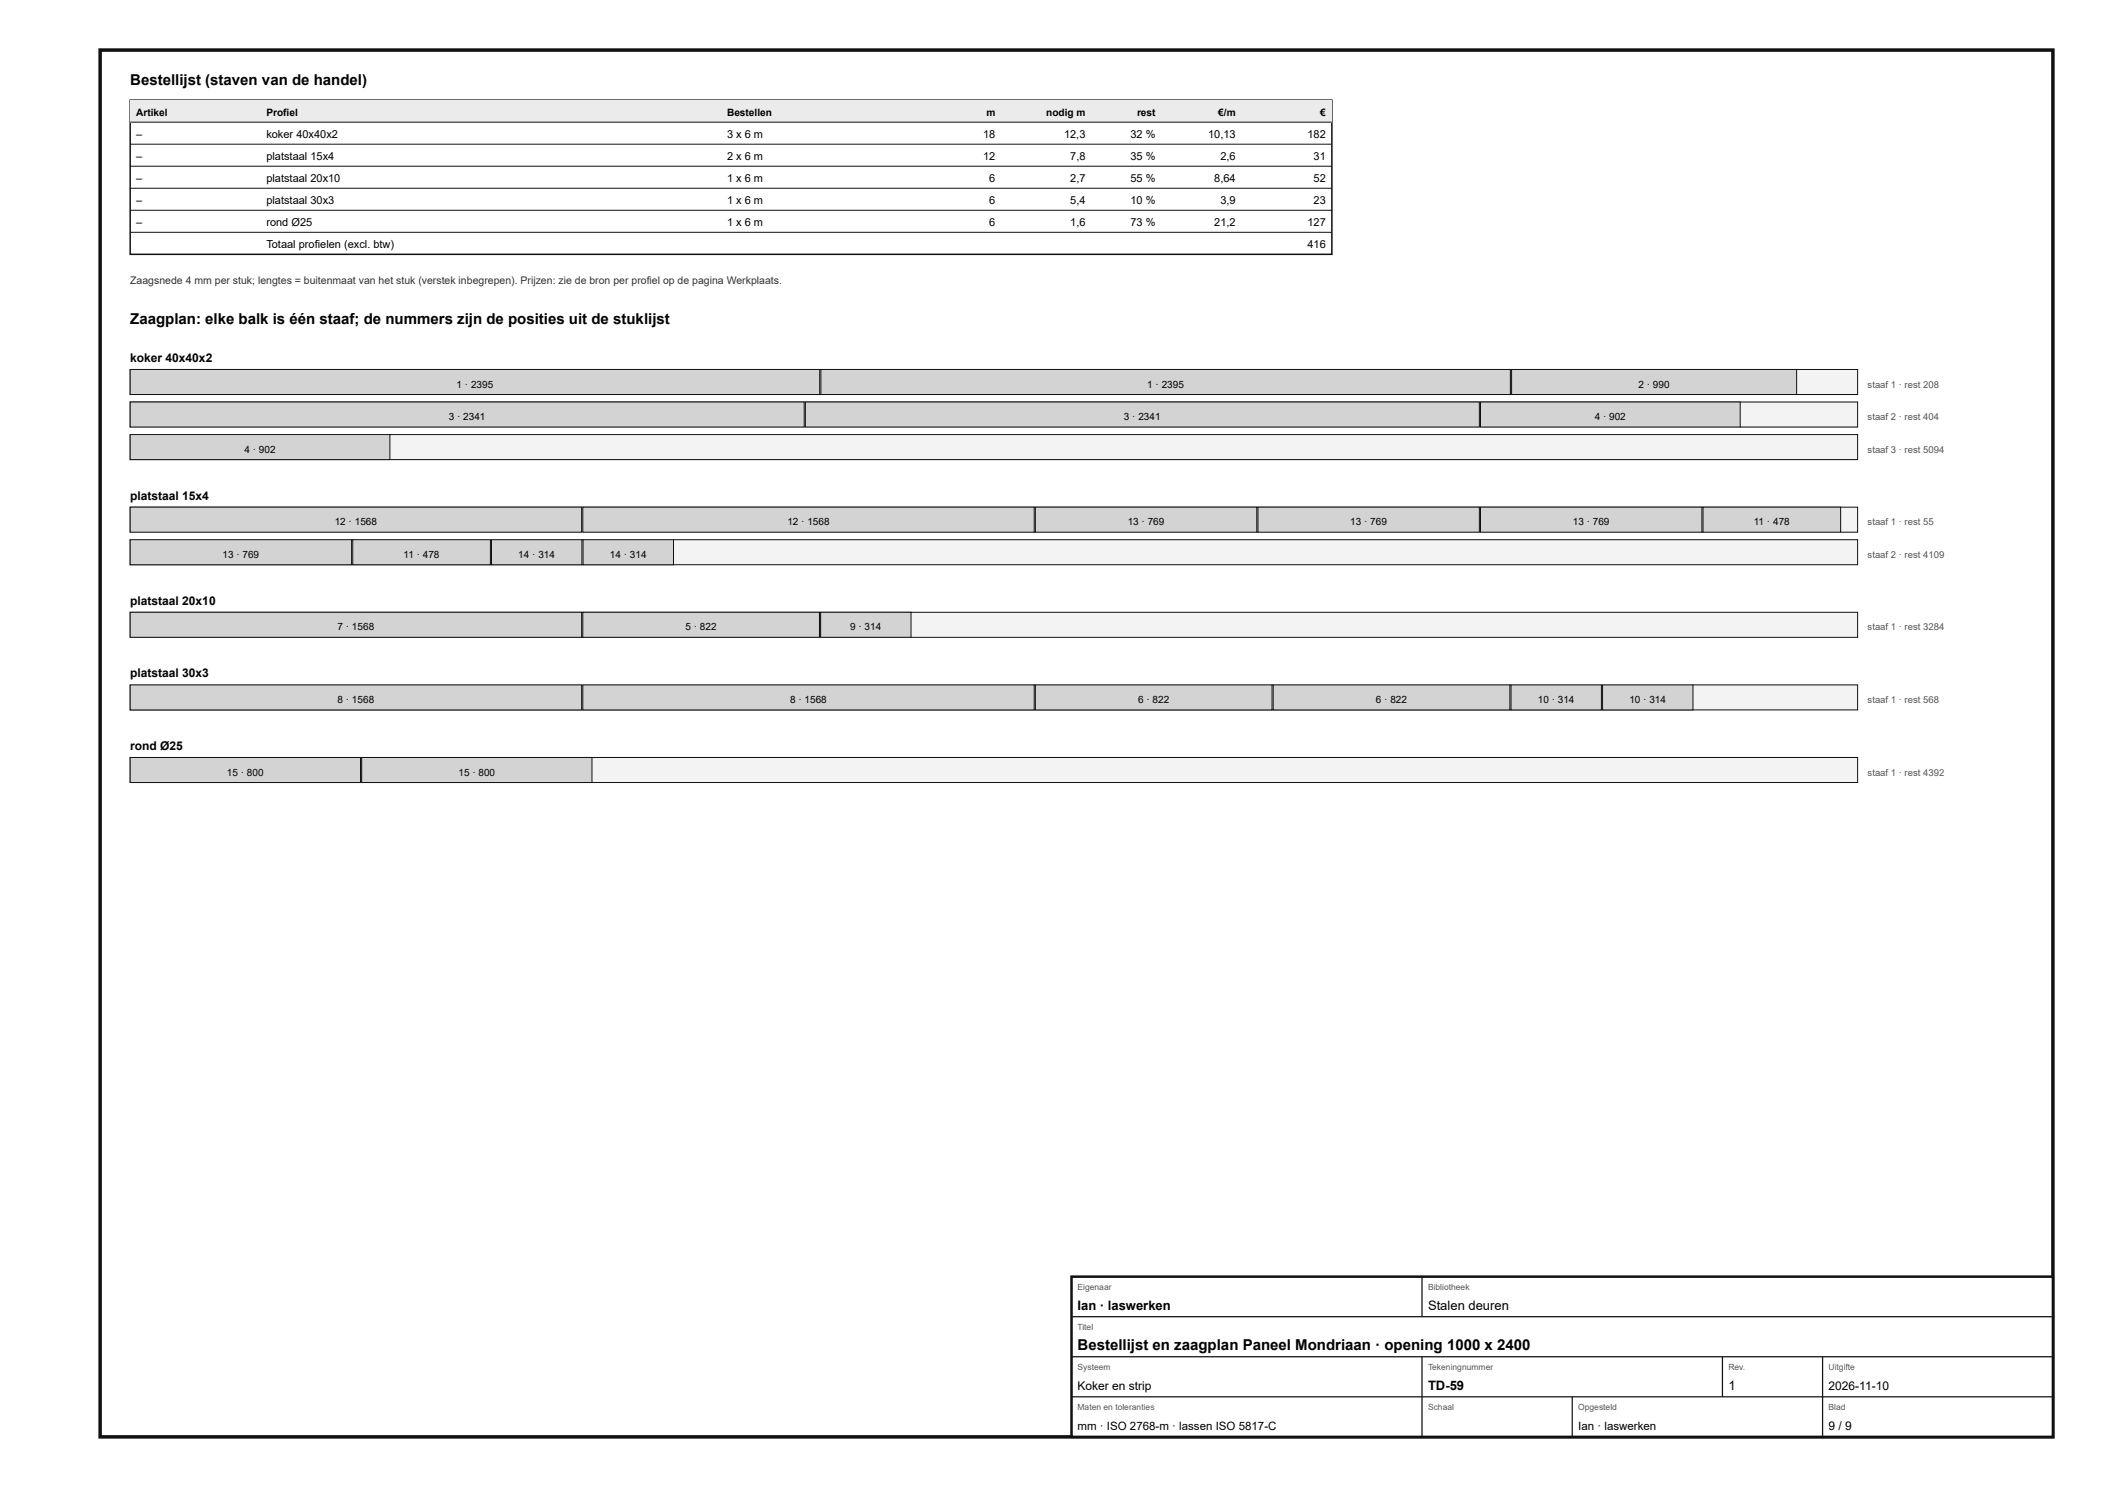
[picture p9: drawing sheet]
<svg xmlns="http://www.w3.org/2000/svg" width="420mm" height="297mm" viewBox="0 0 420 297" stroke-linecap="round" stroke-linejoin="round" font-family="sans-serif">
<defs><g id="words">
<g font-size="3">
<text x="26" y="17">Bestellijst (staven van de handel)</text>
<text x="26" y="64.8">Zaagplan: elke balk is één staaf; de nummers zijn de posities uit de stuklijst</text>
<text x="215.2" y="269.6">Bestellijst en zaagplan Paneel Mondriaan · opening 1000 x 2400</text>
</g>
<g font-size="2.6">
<text x="215.2" y="261.6">Ian · laswerken</text>
<text x="285.2" y="261.6">Stalen deuren</text>
<text x="285.2" y="277.6">TD-59</text>
<text x="345.2" y="277.6">1</text>
</g>
<g font-size="2.4">
<text x="26" y="72.3">koker 40x40x2</text>
<text x="26" y="99.8">platstaal 15x4</text>
<text x="26" y="120.8">platstaal 20x10</text>
<text x="26" y="135.3">platstaal 30x3</text>
<text x="26" y="149.8">rond Ø25</text>
<text x="215.2" y="277.6">Koker en strip</text>
<text x="365.2" y="277.6">2026-11-10</text>
<text x="365.2" y="285.6">9 / 9</text>
</g>
<g font-size="2.3">
<text x="215.2" y="285.6">mm · ISO 2768-m · lassen ISO 5817-C</text>
<text x="315.2" y="285.6">Ian · laswerken</text>
</g>
<g font-size="2.2">
<text x="27.2" y="27.5">–</text>
<text x="53.2" y="27.5">koker 40x40x2</text>
<text x="145.2" y="27.5">3 x 6 m</text>
<text x="196.3" y="27.5">18</text>
<text x="212.5" y="27.5">12,3</text>
<text x="225.8" y="27.5">32 %</text>
<text x="241.3" y="27.5">10,13</text>
<text x="261.1" y="27.5">182</text>
<text x="27.2" y="31.9">–</text>
<text x="53.2" y="31.9">platstaal 15x4</text>
<text x="145.2" y="31.9">2 x 6 m</text>
<text x="196.3" y="31.9">12</text>
<text x="213.7" y="31.9">7,8</text>
<text x="225.8" y="31.9">35 %</text>
<text x="243.7" y="31.9">2,6</text>
<text x="262.3" y="31.9">31</text>
<text x="27.2" y="36.3">–</text>
<text x="27.2" y="40.7">–</text>
<text x="53.2" y="36.3">platstaal 20x10</text>
<text x="53.2" y="40.7">platstaal 30x3</text>
<text x="145.2" y="36.3">1 x 6 m</text>
<text x="145.2" y="40.7">1 x 6 m</text>
<text x="197.6" y="36.3">6</text>
<text x="197.6" y="40.7">6</text>
<text x="213.7" y="36.3">2,7</text>
<text x="213.7" y="40.7">5,4</text>
<text x="225.8" y="36.3">55 %</text>
<text x="225.8" y="40.7">10 %</text>
<text x="242.5" y="36.3">8,64</text>
<text x="243.7" y="40.7">3,9</text>
<text x="262.3" y="36.3">52</text>
<text x="262.3" y="40.7">23</text>
<text x="27.2" y="45.1">–</text>
<text x="53.2" y="45.1">rond Ø25</text>
<text x="145.2" y="45.1">1 x 6 m</text>
<text x="197.6" y="45.1">6</text>
<text x="213.7" y="45.1">1,6</text>
<text x="225.8" y="45.1">73 %</text>
<text x="242.5" y="45.1">21,2</text>
<text x="261.1" y="45.1">127</text>
<text x="53.2" y="49.5">Totaal profielen (excl. btw)</text>
<text x="261.1" y="49.5">416</text>
</g>
<text font-size="2.1" fill="#333" x="26" y="56.8">Zaagsnede 4 mm per stuk; lengtes = buitenmaat van het stuk (verstek inbegrepen). Prijzen: zie de bron per profiel op de pagina Werkplaats.</text>
<g font-size="2">
<text x="27.2" y="23.1">Artikel</text>
<text x="53.2" y="23.1">Profiel</text>
<text x="145.2" y="23.1">Bestellen</text>
<text x="197" y="23.1">m</text>
<text x="208.9" y="23.1">nodig m</text>
<text x="227.1" y="23.1">rest</text>
<text x="243.3" y="23.1">€/m</text>
<text x="263.7" y="23.1">€</text>
<text x="91.2" y="77.4">1 · 2395</text>
<text x="229.1" y="77.4">1 · 2395</text>
<text x="327.2" y="77.4">2 · 990</text>
<text x="89.6" y="83.9">3 · 2341</text>
<text x="224.5" y="83.9">3 · 2341</text>
<text x="318.5" y="83.9">4 · 902</text>
<text x="48.8" y="90.4">4 · 902</text>
<text x="66.9" y="104.9">12 · 1568</text>
<text x="157.2" y="104.9">12 · 1568</text>
<text x="225.2" y="104.9">13 · 769</text>
<text x="269.7" y="104.9">13 · 769</text>
<text x="314.1" y="104.9">13 · 769</text>
<text x="350.3" y="104.9">11 · 478</text>
<text x="44.4" y="111.4">13 · 769</text>
<text x="80.6" y="111.4">11 · 478</text>
<text x="103.5" y="111.4">14 · 314</text>
<text x="121.8" y="111.4">14 · 314</text>
<text x="67.4" y="125.9">7 · 1568</text>
<text x="136.9" y="125.9">5 · 822</text>
<text x="169.8" y="125.9">9 · 314</text>
<text x="67.4" y="140.4">8 · 1568</text>
<text x="157.8" y="140.4">8 · 1568</text>
<text x="227.3" y="140.4">6 · 822</text>
<text x="274.8" y="140.4">6 · 822</text>
<text x="307.1" y="140.4">10 · 314</text>
<text x="325.4" y="140.4">10 · 314</text>
<text x="45.3" y="154.9">15 · 800</text>
<text x="91.6" y="154.9">15 · 800</text>
</g>
<g font-size="1.9" fill="#555">
<text x="373" y="77.4">staaf 1 · rest 208</text>
<text x="373" y="83.9">staaf 2 · rest 404</text>
<text x="373" y="90.4">staaf 3 · rest 5094</text>
<text x="373" y="104.9">staaf 1 · rest 55</text>
<text x="373" y="111.4">staaf 2 · rest 4109</text>
<text x="373" y="125.9">staaf 1 · rest 3284</text>
<text x="373" y="140.4">staaf 1 · rest 568</text>
<text x="373" y="154.9">staaf 1 · rest 4392</text>
</g>
<g font-size="1.7" fill="#555">
<text x="215.2" y="257.6">Eigenaar</text>
<text x="285.2" y="257.6">Bibliotheek</text>
<text x="215.2" y="265.6">Titel</text>
<text x="215.2" y="273.6">Systeem</text>
<text x="285.2" y="273.6">Tekeningnummer</text>
<text x="345.2" y="273.6">Rev.</text>
<text x="365.2" y="273.6">Uitgifte</text>
<text x="215.2" y="281.6">Maten en toleranties</text>
<text x="285.2" y="281.6">Schaal</text>
<text x="315.2" y="281.6">Opgesteld</text>
<text x="365.2" y="281.6">Blad</text>
</g>
</g></defs>
<path d="M20 10h390v277h-390z" fill="none" stroke="#111" stroke-width=".7" stroke-linecap="butt"/>
<path d="M26 20h240v30.8h-240z" fill="none" stroke="#111" stroke-width=".3"/>
<path d="M26 20h240v4.4h-240z" fill="#e9ecee"/>
<path d="M26 24.4h240M26 28.8h240M26 33.2h240M26 37.6h240M26 42h240M26 46.4h240" fill="none" stroke="#111" stroke-width=".2"/>
<path d="M26 73.8h345v5h-345z" fill="#f2f3f3"/>
<path d="M26 73.8h345v5h-345z" fill="none" stroke="#111" stroke-width=".2"/>
<path d="M26 73.8h137.7v5h-137.7z" fill="#cfd4d7"/>
<path d="M26 73.8h137.7v5h-137.7z" fill="none" stroke="#111" stroke-width=".2"/>
<path d="M163.9 73.8h137.7v5h-137.7z" fill="#cfd4d7"/>
<path d="M163.9 73.8h137.7v5h-137.7z" fill="none" stroke="#111" stroke-width=".2"/>
<path d="M301.9 73.8h56.9v5h-56.9z" fill="#cfd4d7"/>
<path d="M301.9 73.8h56.9v5h-56.9z" fill="none" stroke="#111" stroke-width=".2"/>
<path d="M26 80.3h345v5h-345z" fill="#f2f3f3"/>
<path d="M26 80.3h345v5h-345z" fill="none" stroke="#111" stroke-width=".2"/>
<path d="M26 80.3h134.6v5h-134.6z" fill="#cfd4d7"/>
<path d="M26 80.3h134.6v5h-134.6z" fill="none" stroke="#111" stroke-width=".2"/>
<path d="M160.8 80.3h134.6v5h-134.6z" fill="#cfd4d7"/>
<path d="M160.8 80.3h134.6v5h-134.6z" fill="none" stroke="#111" stroke-width=".2"/>
<path d="M295.7 80.3h51.8v5h-51.8z" fill="#cfd4d7"/>
<path d="M295.7 80.3h51.8v5h-51.8z" fill="none" stroke="#111" stroke-width=".2"/>
<path d="M26 86.8h345v5h-345z" fill="#f2f3f3"/>
<path d="M26 86.8h345v5h-345z" fill="none" stroke="#111" stroke-width=".2"/>
<path d="M26 86.8h51.9v5h-51.9z" fill="#cfd4d7"/>
<path d="M26 86.8h51.9v5h-51.9z" fill="none" stroke="#111" stroke-width=".2"/>
<path d="M26 101.3h345v5h-345z" fill="#f2f3f3"/>
<path d="M26 101.3h345v5h-345z" fill="none" stroke="#111" stroke-width=".2"/>
<path d="M26 101.3h90.2v5h-90.2z" fill="#cfd4d7"/>
<path d="M26 101.3h90.2v5h-90.2z" fill="none" stroke="#111" stroke-width=".2"/>
<path d="M116.4 101.3h90.1v5h-90.1z" fill="#cfd4d7"/>
<path d="M116.4 101.3h90.1v5h-90.1z" fill="none" stroke="#111" stroke-width=".2"/>
<path d="M206.8 101.3h44.2v5h-44.2z" fill="#cfd4d7"/>
<path d="M206.8 101.3h44.2v5h-44.2z" fill="none" stroke="#111" stroke-width=".2"/>
<path d="M251.2 101.3h44.2v5h-44.2z" fill="#cfd4d7"/>
<path d="M251.2 101.3h44.2v5h-44.2z" fill="none" stroke="#111" stroke-width=".2"/>
<path d="M295.7 101.3h44.2v5h-44.2z" fill="#cfd4d7"/>
<path d="M295.7 101.3h44.2v5h-44.2z" fill="none" stroke="#111" stroke-width=".2"/>
<path d="M340.1 101.3h27.5v5h-27.5z" fill="#cfd4d7"/>
<path d="M340.1 101.3h27.5v5h-27.5z" fill="none" stroke="#111" stroke-width=".2"/>
<path d="M26 107.8h345v5h-345z" fill="#f2f3f3"/>
<path d="M26 107.8h345v5h-345z" fill="none" stroke="#111" stroke-width=".2"/>
<path d="M26 107.8h44.2v5h-44.2z" fill="#cfd4d7"/>
<path d="M26 107.8h44.2v5h-44.2z" fill="none" stroke="#111" stroke-width=".2"/>
<path d="M70.4 107.8h27.5v5h-27.5z" fill="#cfd4d7"/>
<path d="M70.4 107.8h27.5v5h-27.5z" fill="none" stroke="#111" stroke-width=".2"/>
<path d="M98.2 107.8h18v5h-18z" fill="#cfd4d7"/>
<path d="M98.2 107.8h18v5h-18z" fill="none" stroke="#111" stroke-width=".2"/>
<path d="M116.4 107.8h18.1v5h-18.1z" fill="#cfd4d7"/>
<path d="M116.4 107.8h18.1v5h-18.1z" fill="none" stroke="#111" stroke-width=".2"/>
<path d="M26 122.3h345v5h-345z" fill="#f2f3f3"/>
<path d="M26 122.3h345v5h-345z" fill="none" stroke="#111" stroke-width=".2"/>
<path d="M26 122.3h90.2v5h-90.2z" fill="#cfd4d7"/>
<path d="M26 122.3h90.2v5h-90.2z" fill="none" stroke="#111" stroke-width=".2"/>
<path d="M116.4 122.3h47.3v5h-47.3z" fill="#cfd4d7"/>
<path d="M116.4 122.3h47.3v5h-47.3z" fill="none" stroke="#111" stroke-width=".2"/>
<path d="M163.9 122.3h18v5h-18z" fill="#cfd4d7"/>
<path d="M163.9 122.3h18v5h-18z" fill="none" stroke="#111" stroke-width=".2"/>
<path d="M26 136.8h345v5h-345z" fill="#f2f3f3"/>
<path d="M26 136.8h345v5h-345z" fill="none" stroke="#111" stroke-width=".2"/>
<path d="M26 136.8h90.2v5h-90.2z" fill="#cfd4d7"/>
<path d="M26 136.8h90.2v5h-90.2z" fill="none" stroke="#111" stroke-width=".2"/>
<path d="M116.4 136.8h90.1v5h-90.1z" fill="#cfd4d7"/>
<path d="M116.4 136.8h90.1v5h-90.1z" fill="none" stroke="#111" stroke-width=".2"/>
<path d="M206.8 136.8h47.2v5h-47.2z" fill="#cfd4d7"/>
<path d="M206.8 136.8h47.2v5h-47.2z" fill="none" stroke="#111" stroke-width=".2"/>
<path d="M254.3 136.8h47.2v5h-47.2z" fill="#cfd4d7"/>
<path d="M254.3 136.8h47.2v5h-47.2z" fill="none" stroke="#111" stroke-width=".2"/>
<path d="M301.8 136.8h18v5h-18z" fill="#cfd4d7"/>
<path d="M301.8 136.8h18v5h-18z" fill="none" stroke="#111" stroke-width=".2"/>
<path d="M320.1 136.8h18v5h-18z" fill="#cfd4d7"/>
<path d="M320.1 136.8h18v5h-18z" fill="none" stroke="#111" stroke-width=".2"/>
<path d="M26 151.3h345v5h-345z" fill="#f2f3f3"/>
<path d="M26 151.3h345v5h-345z" fill="none" stroke="#111" stroke-width=".2"/>
<path d="M26 151.3h46v5h-46z" fill="#cfd4d7"/>
<path d="M26 151.3h46v5h-46z" fill="none" stroke="#111" stroke-width=".2"/>
<path d="M72.2 151.3h46v5h-46z" fill="#cfd4d7"/>
<path d="M72.2 151.3h46v5h-46z" fill="none" stroke="#111" stroke-width=".2"/>
<path d="M214 255h196v32h-196z" fill="#fff"/>
<path d="M214 255h196v32h-196z" fill="none" stroke="#111" stroke-width=".5"/>
<path d="M284 255v8M214 263h196M214 271h196M214 279h196M284 271v16M314 279v8M344 271v8M364 271v16" fill="none" stroke="#111" stroke-width=".25"/>
<use href="#words"/>
</svg>
